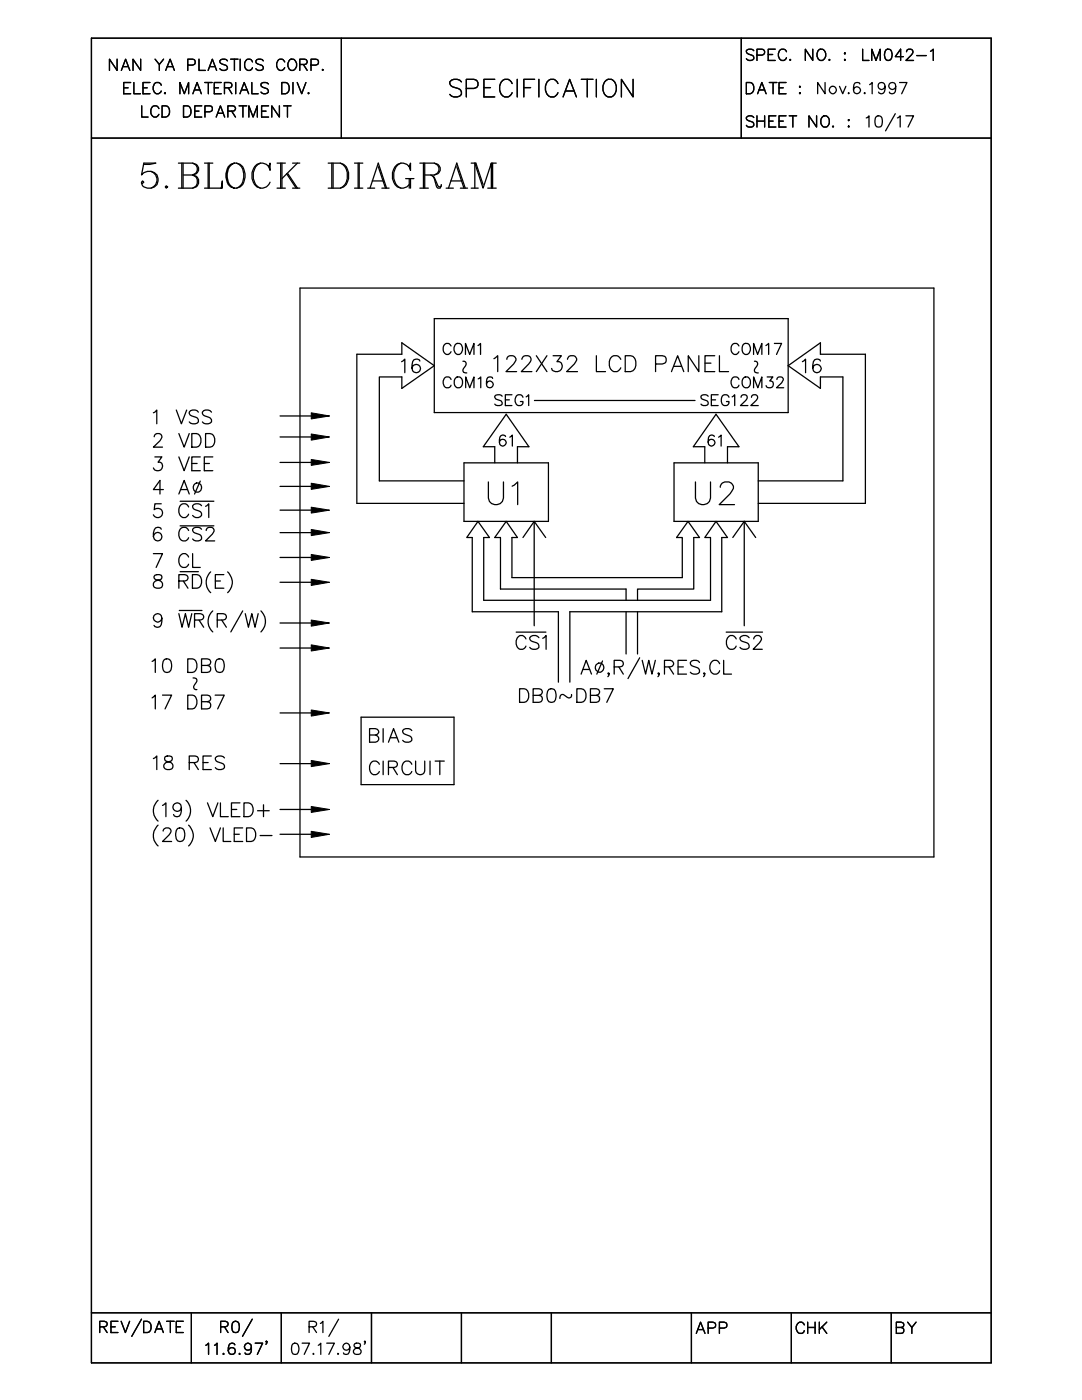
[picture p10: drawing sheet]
<svg xmlns="http://www.w3.org/2000/svg" width="216mm" height="279mm" viewBox="0 0 216 279" stroke-linecap="round" stroke-linejoin="round" font-family="sans-serif">
<g fill="none" stroke="#000" stroke-width=".25">
<path d="M18.2 7.6h179.6v264.4h-179.6zM23.4 11.8v2.3l-1.6-2.3v2.3M24.2 14.1l.9-2.3 .8 2.3M24.6 13.3h1M24.7 17.5h.9M26.1 16.5h-1.4v2.2h1.4M26.7 16.5v2.2h1.3M28.1 11.8v2.3l-1.6-2.3v2.3M28.5 17.5h.9M29.9 16.5h-1.4v2.2h1.4M30.9 11.8l.9 1.1 .8-1.1M31.8 12.9v1.2"/>
<path d="M32.2 17a.82 .82 0 0 0-1-.5 .82 .82 0 0 0-.6 .8 .97 .97 0 0 0 .2 1.1 .97 .97 0 0 0 1 .2l.4-.4M32.9 18.5l-.1 .1 .1 .1 .1-.1M33.1 14.1l.9-2.3 .8 2.3M33.4 13.3h1.1M35.9 18.7v-2.2l.9 2.2 .8-2.2v2.2M37.5 13l1.2-.1a.59 .59 0 0 0 .2-.7 .59 .59 0 0 0-.5-.4h-.9v2.3M38.5 18.7l.8-2.2 .9 2.2M38.8 17.9h1.1M39.7 11.8v2.3h1.3M40.9 16.5h1.4M41.5 14.1l.9-2.3 .8 2.3M41.6 16.5v2.2"/>
<path d="M41.9 13.3h1M42.8 17.5h.8M44.2 16.5h-1.4v2.2h1.4M44.8 17.5l1.3-.1a.54 .54 0 0 0 .2-.6 .54 .54 0 0 0-.5-.3h-1v2.2M45.4 12.1a.85 .85 0 0 0-.8-.3 .85 .85 0 0 0-.7 .6 1.62 1.62 0 0 0 1.3 .7 .52 .52 0 0 1 0 .8 1.01 1.01 0 0 1-1.3-.2M45.6 17.5l.7 1.2M46 11.8h1.5M46.8 11.8v2.3M47 16.5v2.2M47.9 18.7l.8-2.2 .9 2.2M47.9 11.8v2.3M48.2 17.9h1.1"/>
<path d="M50.2 16.5v2.2h1.3M50.4 12.4a.8 .8 0 0 0-.9-.6 .8 .8 0 0 0-.7 .9 .97 .97 0 0 0 .2 1 .97 .97 0 0 0 1.1 .2l.3-.4M52.5 12.1a.82 .82 0 0 0-.8-.3 .82 .82 0 0 0-.6 .6l.2 .3 .8 .3a.55 .55 0 0 1 .2 .9 .94 .94 0 0 1-1.2-.2M53.6 16.8a1.03 1.03 0 0 0-1.5 0 .54 .54 0 0 0 .4 .6l.6 .3a.55 .55 0 0 1 .2 .9 .94 .94 0 0 1-1.2-.2M56.2 16.5h.8a1.21 1.21 0 0 1 .7 1.1 1.21 1.21 0 0 1-.7 1.1h-.8zM56.8 12.4a.82 .82 0 0 0-.9-.6 .82 .82 0 0 0-.7 .9 .97 .97 0 0 0 .2 1 .97 .97 0 0 0 1.1 .2l.3-.4M57.9 11.9a1.08 1.08 0 0 1 1.2 .5 1.08 1.08 0 0 1-.2 1.3l-.2 .2a1 1 0 0 1-1.2-.3 1 1 0 0 1 .1-1.2zM58.5 16.5v2.2M59.3 16.5l.9 2.2 .8-2.2M59.8 12.9h.9a.58 .58 0 0 0 .6-.7l-.2-.3-1.3-.1v2.3M60.5 12.9l.8 1.2M61.6 18.5v.2l.1-.1"/>
<path d="M62.1 13l1.2-.1a.59 .59 0 0 0 .2-.7 .59 .59 0 0 0-.5-.4h-.9v2.3M64.4 13.8v.3l.1-.2M68.1 7.6v20M92.1 16.3a1.52 1.52 0 0 0-2.4 0 .93 .93 0 0 0 .7 1.1l1 .3a.87 .87 0 0 1 .6 .6 .87 .87 0 0 1-.3 .9 1.56 1.56 0 0 1-2-.4M93 17.7h1.6a.91 .91 0 0 0 .8-1 .91 .91 0 0 0-.8-.9h-1.6v3.5M96.6 17.5h1.3M98.7 15.8h-2.1v3.5h2.1M102.2 16.7a1.2 1.2 0 0 0-1.2-.9 1.2 1.2 0 0 0-1.1 .9 1.98 1.98 0 0 0 .8 2.6 1.24 1.24 0 0 0 1.5-.8M103.2 15.8v3.5M104.5 17.5h1.4M106.7 15.8h-2.2v3.5M107.5 15.8v3.5"/>
<path d="M111.3 16.7a1.2 1.2 0 0 0-1.1-.9 1.2 1.2 0 0 0-1.2 .9 1.98 1.98 0 0 0 .9 2.6 1.24 1.24 0 0 0 1.4-.8M112.4 19.3l1.3-3.5 1.3 3.5M112.9 18.2h1.6M116 15.8h2.3M117.2 15.8v3.5M119 15.8v3.5M121 16l.3-.2a1.62 1.62 0 0 1 1.7 2.2 1.3 1.3 0 0 1-.9 1.3 1.3 1.3 0 0 1-1.5-.5 2.16 2.16 0 0 1 .4-2.8zM126.3 15.8v3.5l-2.3-3.5v3.5M147.9 7.6v20M148.9 16.5h.8a1.21 1.21 0 0 1 .7 1.1 1.21 1.21 0 0 1-.7 1.1h-.8zM150.4 10.1a.85 .85 0 0 0-1.5 .2l.2 .4 .9 .3a.52 .52 0 0 1 .4 .4 .52 .52 0 0 1-.2 .5 .94 .94 0 0 1-1.3-.2M151 11l1.4-.1a.59 .59 0 0 0 .2-.7 .59 .59 0 0 0-.6-.4h-1v2.3"/>
<path d="M151.2 18.7l.8-2.2 .9 2.2M151.5 17.9h1.1M153.3 10.9h.9M153.5 16.5h1.5M154.3 16.5v2.2M154.7 9.8h-1.4v2.3h1.4M155.4 17.5h.9M156.8 16.5h-1.4v2.2h1.4M156.9 10.3a.83 .83 0 0 0-.9-.5 .83 .83 0 0 0-.7 .9 .99 .99 0 0 0 .3 1 .99 .99 0 0 0 1 .2l.3-.4M157.7 11.9h-.1l.1 .2 .1-.2M159.5 17.3h.2l-.1 .1zM159.5 18.6h.2l-.1 .1z"/>
<path d="M162.2 9.8v2.3l-1.5-2.3v2.3M163.2 10.1a.86 .86 0 0 1 1-.2 .86 .86 0 0 1 .6 .8 1.01 1.01 0 0 1-.3 1 1.01 1.01 0 0 1-1.1 .2 1.39 1.39 0 0 1-.2-1.8zM164.6 16.5v2.2l-1.4-2.2v2.2M165.5 11.9v.2l.1-.2M167.5 17.2l.6 1.5 .7-1.5M168.6 10.5l.1 .2-.1 .1zM168.6 11.9h.1l-.1 .2zM169.3 18.5v.2l.2-.1M171.6 16.8a.66 .66 0 0 0-.7-.3 .66 .66 0 0 0-.5 .4 1.73 1.73 0 0 0 .2 1.7 .7 .7 0 0 0 1-.3 .7 .7 0 0 0-.4-1 .7 .7 0 0 0-.9 .6M172.1 9.8v2.3h1.3M172.6 18.5l-.2 .1 .2 .1v-.1M173.5 16.9l.5-.4v2.2"/>
<path d="M173.9 12.1v-2.3l.9 2.3 .8-2.3v2.3M176.6 17.2a.7 .7 0 0 1-.9 .6 .7 .7 0 0 1-.3-1.1 .7 .7 0 0 1 1.1 .1 1.55 1.55 0 0 1-.5 1.9l-.6-.1-.1-.2M176.8 9.9a.76 .76 0 0 1 1.1 .3 1.69 1.69 0 0 1-.2 1.7 .69 .69 0 0 1-1.1-.3 1.78 1.78 0 0 1 .2-1.7zM178.7 17.2a.71 .71 0 0 1-1 .6 .71 .71 0 0 1-.2-1.2 .71 .71 0 0 1 1.1 .2 2.23 2.23 0 0 1-.2 1.8 .64 .64 0 0 1-.9-.2M179.5 16.5h1.5l-1.1 2.2M180.3 11.3h-1.7l1.1-1.5v2.3M180.9 10.3l.1-.3a.75 .75 0 0 1 1.1 0 .74 .74 0 0 1-.3 1l-1 1.1h1.5M182.9 11.1h1.9M185.7 10.2l.5-.4v2.3M18.2 27.6h179.6M28.3 21.1v2.3h1.2M28.7 32.8h1.2l1.2-.2h-2.4l-.5 2.3a1.78 1.78 0 0 1 2.7-.3 1.78 1.78 0 0 1-.1 2.7 2.03 2.03 0 0 1-2.4-.2l-.2-.5 .2-.5 .3 .3-.3 .2"/>
<path d="M30.1 34.2a1.76 1.76 0 0 1 1.2 1.7 1.76 1.76 0 0 1-1.2 1.6M31.7 21.7a.82 .82 0 0 0-.9-.6 .82 .82 0 0 0-.7 .9 .97 .97 0 0 0 .2 1 .97 .97 0 0 0 1.1 .2l.3-.4M32.3 21.1h.8a1.19 1.19 0 0 1 .8 1.1 1.19 1.19 0 0 1-.8 1.2h-.8zM33 37.3l.2-.2 .2 .2-.2 .2zM35.6 32.6h2.8l.8 .2a1.12 1.12 0 0 1 0 1.9l-.8 .2M36.3 32.6v4.9M36.5 34.9h1.9a1.31 1.31 0 0 1 1.3 1.3 1.31 1.31 0 0 1-1.3 1.3h-2.8M36.5 32.6v4.9M36.6 21.1h.7a1.19 1.19 0 0 1 .8 1.1 1.19 1.19 0 0 1-.8 1.2h-.7zM38.4 32.6a1.21 1.21 0 0 1 1 1.1 1.21 1.21 0 0 1-1 1.2M38.4 34.9a1.37 1.37 0 0 1 1 1.3 1.37 1.37 0 0 1-1 1.3M38.9 22.2h.8"/>
<path d="M40.3 21.1h-1.4v2.3h1.4M40.8 37.5h3.6v-1.4l-.2 1.4M40.8 32.6h1.7M40.9 22.3l1.3-.1a.59 .59 0 0 0 .2-.6 .59 .59 0 0 0-.5-.5h-1v2.3M41.5 32.6v4.9M41.7 32.6v4.9M43.1 23.4l.9-2.3 .8 2.3M43.4 22.6h1.1M45.5 22.2h.9a.58 .58 0 0 0 .6-.7l-.2-.3-1.3-.1v2.3M46.2 22.2l.8 1.2M46.7 32.6a2.27 2.27 0 0 0-1.6 2.8 2.02 2.02 0 0 0 2.1 2.1 2.64 2.64 0 0 0 1.4-3.8 1.6 1.6 0 0 0-1.5-1.1 1.6 1.6 0 0 0-1.5 1.1 2.82 2.82 0 0 0 1.1 3.8M47.2 32.6a2.78 2.78 0 0 1 1.2 3.8l-.7 .9-.5 .2"/>
<path d="M47.7 21.1h1.5M48.5 21.1v2.3M49.7 23.4v-2.3l.8 2.3 .9-2.3v2.3M52 32.6a2.83 2.83 0 0 0 0 4.9M52.2 22.2h.9M53.6 21.1h-1.4v2.3h1.4M53.6 33.3l.3 .7v-1.4l-.3 .7a1.75 1.75 0 0 0-3.1 .4 2.64 2.64 0 0 0 1.5 3.8 1.74 1.74 0 0 0 1.9-1.1M55.3 32.6h1.6M55.3 37.5h1.6M55.8 21.1v2.3l-1.6-2.3v2.3M56 32.6v4.9M56.3 32.6v4.9"/>
<path d="M56.6 21.1h1.5M57.2 34.7l1.9 2.8M57.4 21.1v2.3M57.4 34.7l2 2.8M58.4 32.6h1.4M58.4 37.5h1.4M59.4 32.6l-3.1 3M65.5 32.6h2.4a2.76 2.76 0 0 1 1.2 4.2l-.5 .5-.7 .2h-2.4M66.2 32.6v4.9M66.5 32.6v4.9M67.9 32.6a2.87 2.87 0 0 1 0 4.9M70.7 32.6h1.7"/>
<path d="M70.7 37.5h1.7M71.5 32.6v4.9M71.7 32.6v4.9M73.4 37.5h1.4M73.8 37.5l1.7-4.9 1.6 4.9M74.3 36.1h2.2M75.5 33.3l1.4 4.2M76.2 37.5h1.4M80 32.6a2.83 2.83 0 0 0 0 4.9M80.9 35.6h1.7M81.7 33.3l.2 .7v-1.4l-.2 .7a1.75 1.75 0 0 0-3.1 .4 2.64 2.64 0 0 0 1.4 3.8l1.2-.2 .5-.5M81.7 35.6v1.9"/>
<path d="M81.9 35.6v1.9M83.8 32.6h2.9l.7 .2a1.12 1.12 0 0 1 0 1.9l-.7 .2h-1.9M83.8 37.5h1.7M84.5 32.6v4.9M84.8 32.6v4.9M85.9 34.9l.8 .5 .7 1.7 .2 .2h.2l.3-.2M86.4 35.2l.7 2.1 .3 .2h.4l.3-.7M86.7 32.6a1.21 1.21 0 0 1 .9 1.1 1.21 1.21 0 0 1-.9 1.2M89 37.5h1.5M89.5 37.5l1.6-4.9 1.7 4.9M90 36.1h2.1M91.1 33.3l1.5 4.2"/>
<path d="M91.9 37.5h1.4M94 32.6h1l1.4 4.2M94 37.5h1.4M94.7 37.5v-4.9l1.7 4.9 1.6-4.9v4.9M97.3 37.5h1.7M98 32.6h1M98.3 32.6v4.9M150.4 23.5a.82 .82 0 0 0-.8-.4 .82 .82 0 0 0-.7 .6l.5 .4 .6 .2a.56 .56 0 0 1 .4 .7 .93 .93 0 0 1-1.5 0M151 23.1v2.3M151 24.2h1.6M152.6 23.1v2.3M153.4 24.2h.9"/>
<path d="M154.8 23.1h-1.4v2.3h1.4M155.4 24.2h.9M156.8 23.1h-1.4v2.3h1.4M157.5 23.1h1.5M158.2 23.1v2.3M162.9 23.1v2.3l-1.5-2.3v2.3M164 23.5l.2-.3a1.03 1.03 0 0 1 1.2 .4 1.03 1.03 0 0 1 0 1.2 .82 .82 0 0 1-.9 .6 .82 .82 0 0 1-.7-.9v-.5zM166.2 25.1l-.1 .2h.2M169.2 24h.3l-.2 .1zM169.3 25.1l.2 .2-.2 .1zM172.8 23.5l.6-.4v2.3M174.9 23.2a.74 .74 0 0 1 1.1 .3 2.14 2.14 0 0 1-.2 1.8 .8 .8 0 0 1-1.1-.4 2.02 2.02 0 0 1 .2-1.7z"/>
<path d="M178.6 22.7l-1.9 3.4M179.1 23.5l.5-.4v2.3M180.8 23.1h1.5l-1.1 2.3M59.9 57.5h126.5v113.5h-126.5zM80.1 72.2l.7-.5v2.7M83.8 72.1a.79 .79 0 0 0-.8-.4 .79 .79 0 0 0-.7 .5 1.97 1.97 0 0 0 .3 2.1 .85 .85 0 0 0 1.2-.4 .85 .85 0 0 0-.5-1.2 .85 .85 0 0 0-1.1 .8M86.7 63.6h70.6v18.7h-70.6zM90 75.7a.81 .81 0 0 0-.9-.5 .81 .81 0 0 0-.7 .8 .97 .97 0 0 0 .2 1.1 .97 .97 0 0 0 1.1 .2l.3-.4M90 69a.81 .81 0 0 0-.9-.5 .81 .81 0 0 0-.7 .9 .95 .95 0 0 0 .2 1 .95 .95 0 0 0 1.1 .2l.3-.4M90.8 68.8a.83 .83 0 0 1 .9-.2 .83 .83 0 0 1 .6 .8 .96 .96 0 0 1-.2 1 .96 .96 0 0 1-1.1 .2 1.34 1.34 0 0 1-.2-1.8zM91.1 75.3a1.01 1.01 0 0 1 1.1 .4 1.01 1.01 0 0 1 0 1.2 .81 .81 0 0 1-.9 .5 .81 .81 0 0 1-.7-.9 1.2 1.2 0 0 1 .5-1.2zM92.4 72.1a.51 .51 0 0 1 .6 .6l-.6 1.1v.2l.1 .3 .6 .1"/>
<path d="M92.9 70.7v-2.2l.8 2.2 .9-2.2v2.2M92.9 77.4v-2.2l.8 2.2 .9-2.2v2.2M95.4 69l.5-.5v2.2M95.4 75.6l.5-.4v2.2M98.3 75.5a.64 .64 0 0 0-.6-.3 .64 .64 0 0 0-.5 .4 1.73 1.73 0 0 0 .2 1.7 .68 .68 0 0 0 1-.3 .68 .68 0 0 0-.5-.9 .68 .68 0 0 0-.8 .6M98.6 71.6l.7-.6v3.2M100.2 79.1a.86 .86 0 0 0-1.5 .2l.2 .3 .9 .3a.55 .55 0 0 1 .2 1 1.12 1.12 0 0 1-1.3-.3M100.8 79.8h.8M101.1 71.7a.71 .71 0 0 1 .6-.7h.6a.75 .75 0 0 1 .5 1.2l-1.8 2h2.1M102.2 78.8h-1.4v2.1h1.4M104.1 71.7a.82 .82 0 0 1 .7-.7h.6a.75 .75 0 0 1 .4 1.2l-1.8 2h2.1M104.4 79.3a.81 .81 0 0 0-1-.5 .81 .81 0 0 0-.6 .8 .96 .96 0 0 0 .2 1.1 .96 .96 0 0 0 1.1 .2l.2-.3 .1-.5h-.6"/>
<path d="M105 79.2l.5-.4v2.1M106.6 79.9h32.1M107 71l2.1 3.2M109.1 71l-2.1 3.2M110.4 71h1.6l-.9 1.2a1.03 1.03 0 0 1 1.1 1.2 1.03 1.03 0 0 1-1.4 .8l-.6-.3-.1-.4M113.2 71.7l.3-.6 1-.1a.77 .77 0 0 1 .4 1.2l-1.8 2h2.1M119 71v3.2h1.8M123.9 71.7a1.18 1.18 0 0 0-1.4-.7 1.18 1.18 0 0 0-.9 1.2 1.47 1.47 0 0 0 1.5 2l.8-.8M124.8 71h1a1.67 1.67 0 0 1 .8 2.7l-.8 .5h-1zM130.8 72.6h1.4l.4-.1a.82 .82 0 0 0 .3-.9 .82 .82 0 0 0-.7-.6h-1.4v3.2M134 74.2l1.2-3.2 1.2 3.2M134.5 73.1h1.5"/>
<path d="M139.4 71v3.2l-2.1-3.2v3.2M140.7 72.5h1.2M141.3 79.1a.82 .82 0 0 0-1.4 .2l.2 .3 .8 .3a.52 .52 0 0 1 .4 .4 .52 .52 0 0 1-.2 .6 1.04 1.04 0 0 1-1.2-.3M141.9 79.8h.9M142.6 71h-1.9v3.2h1.9M143.3 78.8h-1.4v2.1h1.4M143.6 71v3.2h1.8M145.5 79.3a.79 .79 0 0 0-1-.5 .79 .79 0 0 0-.6 .8 .93 .93 0 0 0 .2 1.1 .93 .93 0 0 0 1.1 .2l.2-.3 .1-.5h-.6M146.1 79.2l.5-.4v2.1M147.4 75.7a.81 .81 0 0 0-.9-.5 .81 .81 0 0 0-.6 .8 .97 .97 0 0 0 .2 1.1 .97 .97 0 0 0 1.1 .2l.2-.4M147.4 69a.81 .81 0 0 0-.9-.5 .81 .81 0 0 0-.6 .9 .95 .95 0 0 0 .2 1 .95 .95 0 0 0 1 .2l.3-.4M147.9 79.3l.1-.3a.66 .66 0 0 1 1.1 .2l-.3 .7-1.1 1h1.5"/>
<path d="M148.3 68.8a.83 .83 0 0 1 .9-.2 .83 .83 0 0 1 .5 .8 .96 .96 0 0 1-.2 1 .96 .96 0 0 1-1 .2 1.49 1.49 0 0 1-.2-1.8zM148.5 75.3a1.01 1.01 0 0 1 1.2 .4 1.01 1.01 0 0 1-.1 1.2 .81 .81 0 0 1-.9 .5 .81 .81 0 0 1-.6-.9 1.2 1.2 0 0 1 .4-1.2zM149.9 79.3l.1-.3a.73 .73 0 0 1 1-.1 .65 .65 0 0 1-.1 1l-1.1 1h1.5M150.4 77.4v-2.2l.8 2.2 .8-2.2v2.2M150.4 70.7v-2.2l.8 2.2 .8-2.2v2.2M150.5 72.1a.51 .51 0 0 1 .7 .6l-.7 1.1v.2l.2 .3 .6 .1M152.8 69l.6-.5v2.2M153.1 75.2h1.1l-.6 .8a.73 .73 0 0 1 .7 1 .73 .73 0 0 1-1.2 .3l-.2-.3M154.5 68.5h1.5l-1.1 2.2M155 75.7l.2-.3a.75 .75 0 0 1 1 0 .7 .7 0 0 1-.2 1l-1.1 1h1.5M160.1 72.2l.6-.5v2.7M163.7 72.1a.79 .79 0 0 0-1.1-.3 2.14 2.14 0 0 0 0 2.5 .85 .85 0 0 0 1.2-.4 .85 .85 0 0 0-.6-1.2 .85 .85 0 0 0-1 .8"/>
<path d="M30.6 82.4l.7-.6v2.8M30.8 87.2l.2-.5 .8-.2a.65 .65 0 0 1 .4 1l-.3 .5-1.3 1.2h1.8M30.9 91.2h1.4l-.8 1a.87 .87 0 0 1 1 1 .87 .87 0 0 1-1.2 .7l-.4-.1-.3-.4M32.6 97.7h-2l1.3-1.8v2.7M35.2 81.8l1 2.8 1.1-2.8M35.7 86.5l1 2.7 1.1-2.7M35.7 98.6l1-2.7 1.1 2.7M35.7 91.2l1 2.7 1.1-2.7M36.1 97.7h1.3M38.3 86.5h.9a1.45 1.45 0 0 1 .9 1.4 1.45 1.45 0 0 1-.9 1.3h-.9zM38.3 92.5h1M39.6 82.3a1.13 1.13 0 0 0-1.8 0 .68 .68 0 0 0 .5 .7l.8 .3a.74 .74 0 0 1 .5 .9 1.21 1.21 0 0 1-1.8 0"/>
<path d="M40 91.2h-1.7v2.7h1.7M40 96l-1.2 2.6M40.8 92.5h1M41 86.5h.9a1.43 1.43 0 0 1 1 1.4 1.43 1.43 0 0 1-1 1.3h-.9zM42.2 82.3a1 1 0 0 0-1-.5 1 1 0 0 0-.8 .7l.5 .5a1.45 1.45 0 0 1 1.3 .8v.4a1.23 1.23 0 0 1-1.8 0M42.5 91.2h-1.7v2.7h1.7M55.9 97.1h6.2M55.9 92.3h6.2M55.9 87.2h6.2M55.9 83h9.8M92.6 96h-16.9v-20.8h4.5v2.3l6.5-4.5-6.5-4.6v2.3h-9v29.8h21.4M92.6 92.4h16.8v11.7h-16.8z"/>
<path d="M97.5 96.2v3.2a1.51 1.51 0 0 0 1.5 1.3 1.51 1.51 0 0 0 1.5-1.3v-3.2M98.7 92.4v-3.2h-2.3l4.6-6.5 4.5 6.5h-2.2v3.2M100.9 87.1a.63 .63 0 0 0-.6-.3 .63 .63 0 0 0-.6 .4 1.68 1.68 0 0 0 .2 1.7 .68 .68 0 0 0 1-.3 .68 .68 0 0 0-.4-.9 .68 .68 0 0 0-.8 .6M101.7 87.2l.5-.4v2.2M102.2 97l1.1-.8v4.5M134.5 92.4h16.8v11.7h-16.8zM138.8 96.2v3.2a1.51 1.51 0 0 0 1.5 1.3 1.51 1.51 0 0 0 1.5-1.3v-3.2M140.6 92.4v-3.2h-2.3l4.6-6.5 4.5 6.5h-2.2v3.2M142.5 87.1a.63 .63 0 0 0-.6-.3 .63 .63 0 0 0-.5 .4 1.68 1.68 0 0 0 .2 1.7 .68 .68 0 0 0 1-.3 .68 .68 0 0 0-.4-.9 .68 .68 0 0 0-.9 .6M143.4 87.2l.5-.4v2.2M143.7 97.2a1.09 1.09 0 0 1 .9-1h.9a1.11 1.11 0 0 1 .6 1.7l-.4 .7-2.2 2.1h3.1M151.3 96h16.9v-20.8h-4.5v2.3l-6.4-4.5 6.4-4.6v2.3h9v29.8h-21.4"/>
<path d="M30.6 110.5h1.8l-1.2 2.7M30.9 114.8l-.2 .5a1.66 1.66 0 0 0 1.3 .7 .76 .76 0 0 1 .5 .8 .76 .76 0 0 1-.7 .6 .93 .93 0 0 1-1.2-.5 .87 .87 0 0 1 .8-1.1l.5-.1a.54 .54 0 0 0 .3-.9l-.4-.1zM32.2 100.5h-1.3l-.1 1.2a.95 .95 0 0 1 1.4 .1 .95 .95 0 0 1-.2 1.4 .95 .95 0 0 1-1.4-.5M32.2 105.6a.79 .79 0 0 0-1.2-.2 1.95 1.95 0 0 0 0 2.4 .85 .85 0 0 0 1.2-.4 .85 .85 0 0 0-.6-1.1 .85 .85 0 0 0-1 .8M35.7 116l1.6-.2a.62 .62 0 0 0 0-1l-1.6-.1v2.7M35.9 100h6.8M35.9 104.9h6.8M35.9 114.1h3.7M36.6 116l.9 1.4M37.6 101.2a1.01 1.01 0 0 0-1.1-.7 1.01 1.01 0 0 0-.8 1.1 1.28 1.28 0 0 0 1.3 1.7l.6-.7M37.6 105.9a1.01 1.01 0 0 0-1.1-.7 1.01 1.01 0 0 0-.8 1.1 1.19 1.19 0 0 0 .2 1.3 1.19 1.19 0 0 0 1.4 .2l.3-.5M37.6 111.2a1 1 0 0 0-1.1-.7 1 1 0 0 0-.8 1 1.19 1.19 0 0 0 .2 1.4 1.19 1.19 0 0 0 1.4 .2l.3-.5"/>
<path d="M38.4 114.7h.9a1.45 1.45 0 0 1 1 1.3 1.45 1.45 0 0 1-1 1.4h-.9zM38.4 110.5v2.7h1.6M40.2 100.9a1.17 1.17 0 0 0-1.8 0 .69 .69 0 0 0 .5 .8l.8 .3a.65 .65 0 0 1 .5 .5 .65 .65 0 0 1-.2 .6 1.1 1.1 0 0 1-1.6-.2M40.2 105.6a1.17 1.17 0 0 0-1.8 0 .68 .68 0 0 0 .5 .8l.8 .2a.67 .67 0 0 1 .5 .6 .67 .67 0 0 1-.2 .6 1.23 1.23 0 0 1-1.6-.2M41 101l.7-.5v2.8M41.1 105.9l.3-.5 .8-.2a.65 .65 0 0 1 .4 1.1l-1.6 1.6h1.8M42 114.1a2.84 2.84 0 0 0 0 4.2M43 116h1M44.7 114.7h-1.7v2.7h1.7M45.4 114.1a2.75 2.75 0 0 1 0 4.2M55.9 116.2h6.2M55.9 106.3h6.2"/>
<path d="M55.9 101.8h6.2M55.9 111.3h6.2M106.6 104.1v20.8M106.6 104.1l2.3 3.2M106.6 104.1l-2.2 3.2M124.9 119.8v-2.2h-25v-10.3h-1.2l2.3-3.2 2.3 3.2h-1.1v8h33.9v-8h-1.1l2.3-3.2 2.3 3.2h-1.2v10.3h-11.2v2.2M148.5 104.1v20.8M148.5 104.1l2.3 3.2M148.5 104.1l-2.3 3.2M30.4 132l.6-.5v2.7M30.4 139.3l.6-.6v2.8M32.3 123.4a.85 .85 0 0 1-1.2 .7 .85 .85 0 0 1-.3-1.3 .85 .85 0 0 1 1.4 .1 2.51 2.51 0 0 1-.3 2.2 .84 .84 0 0 1-1.2-.3"/>
<path d="M32.4 138.7h1.8l-1.3 2.8M32.8 131.6a.92 .92 0 0 1 1.3 .4 2.13 2.13 0 0 1-.3 2.1 .87 .87 0 0 1-1.2-.4 2.31 2.31 0 0 1 .2-2.1zM35.7 122.5l.6 2.7 .7-2.7 .6 2.7 .7-2.7M35.8 121.8h4.5M37.5 131.5h.9a1.46 1.46 0 0 1 .9 1.3 1.46 1.46 0 0 1-.9 1.4h-.9zM37.5 138.7h.9a1.49 1.49 0 0 1 .9 1.4 1.49 1.49 0 0 1-.9 1.4h-.9zM38.5 135.3l.7 .1 .1 .3v.2l-.5 .8a.54 .54 0 0 0-.1 .7 .54 .54 0 0 0 .6 .2M38.8 123.7l1.5-.1a.57 .57 0 0 0 0-1l-1.5-.1v2.7M39.7 123.7l.9 1.5M40.2 132.8l1.6 .1a.72 .72 0 0 1 0 1.2l-1.6 .1v-2.7l1.6 .1a.65 .65 0 0 1 0 1.1l-.4 .1M42.5 121.9a2.8 2.8 0 0 0 0 4.2M42.9 138.7h1.8l-1.3 2.8"/>
<path d="M43.3 131.6a.9 .9 0 0 1 1.3 .4 2.27 2.27 0 0 1-.2 2.1 .92 .92 0 0 1-1.3-.4 2.31 2.31 0 0 1 .2-2.1zM43.3 123.7l1.6-.1a.62 .62 0 0 0 0-1l-1.6-.1v2.7M44.2 123.7l1 1.5M48.4 121.9l-2.3 4.2M48.9 122.5l.7 2.7 .6-2.7 .7 2.7 .6-2.7M52.1 121.9a2.88 2.88 0 0 1 0 4.2M55.9 124.3h6.2M55.9 129.3h6.2M103 126.2h5.9M103.7 137.5h.9a1.45 1.45 0 0 1 .9 1.3 1.45 1.45 0 0 1-.9 1.4h-.9zM104.9 127.5a1 1 0 0 0-1.1-.7 1 1 0 0 0-.8 1.1 1.19 1.19 0 0 0 .3 1.3 1.19 1.19 0 0 0 1.3 .3l.3-.6M106.4 138.8h1.2a.7 .7 0 0 1 .6 .7 .7 .7 0 0 1-.6 .7h-1.2v-2.7l1.5 .1a.62 .62 0 0 1 0 1l-.3 .2"/>
<path d="M107.5 127.3a1 1 0 0 0-1-.5 1 1 0 0 0-.8 .7l.3 .4 1 .4a.67 .67 0 0 1 .5 .5 .67 .67 0 0 1-.2 .7 1.27 1.27 0 0 1-1.6-.3M108.3 127.4l.7-.6v2.8M109.5 137.6a.92 .92 0 0 1 1.3 .4 2.27 2.27 0 0 1-.2 2 .9 .9 0 0 1-1.3-.3 2.27 2.27 0 0 1 .2-2.1zM111.4 136.1v-14h-17.2v-14.8h-1.1l2.3-3.2 2.3 3.2h-1.2v12.5h45.3v-12.5h-1.2l2.3-3.2 2.3 3.2h-1.2v14.8h-30.3v14M114 138.6a.54 .54 0 0 1-.2 .6 .54 .54 0 0 1-.6-.1l-.8-.5h-.3l-.3 .2-.1 .6M115.1 137.5h.9a1.43 1.43 0 0 1 1 1.3 1.43 1.43 0 0 1-1 1.4h-.9zM116 134.5l1-2.7 1 2.7M116.3 133.6h1.3M117.8 138.8h1.2a.7 .7 0 0 1 .7 .7 .7 .7 0 0 1-.7 .7h-1.2v-2.7l1.6 .1a.62 .62 0 0 1 0 1l-.4 .2M120.2 131.9l-1.1 2.6M120.6 137.5h1.8l-1.3 2.7M121.5 134.4l-.1 .1-.1-.1 .1-.1a.49 .49 0 0 1-.1 .7"/>
<path d="M122.6 133.1l1.5-.1a.65 .65 0 0 0 0-1.1l-1.5-.1v2.7M123.5 133.1l.9 1.4M124.9 122.1v8.4M127.2 122.1v8.4M127.6 131.3l-2.3 4.1M128.1 131.8l.7 2.7 .7-2.7 .6 2.7 .7-2.7M131.5 134.4l-.1 .1-.1-.1 .1-.1a.49 .49 0 0 1-.1 .7M132.6 133.1h1.1a.72 .72 0 0 0 .7-.8l-.3-.4-.4-.1h-1.1v2.7M133.5 133.1l.9 1.4M135.3 133.1h1.1M137 131.8h-1.7v2.7h1.7M139.6 132.2a1.13 1.13 0 0 0-1.8 0 .66 .66 0 0 0 .5 .8l.8 .2a.74 .74 0 0 1 .5 1 1.21 1.21 0 0 1-1.8 0"/>
<path d="M140.6 134.4l-.1 .1-.1-.1 .1-.1a.49 .49 0 0 1-.1 .7M143.6 132.5a1 1 0 0 0-1.1-.7 1 1 0 0 0-.9 1 1.19 1.19 0 0 0 .3 1.4 1.19 1.19 0 0 0 1.3 .2l.4-.5M144.4 131.8v2.7h1.6M144.9 126.2h7.2M146.9 127.5a1 1 0 0 0-1.1-.7 1 1 0 0 0-.9 1.1 1.19 1.19 0 0 0 .3 1.3 1.19 1.19 0 0 0 1.3 .3l.4-.6M149.5 127.3a1.13 1.13 0 0 0-1.8 0 .68 .68 0 0 0 .5 .7l.8 .3a.67 .67 0 0 1 .5 .5 .67 .67 0 0 1-.3 .7 1.3 1.3 0 0 1-1.5-.3M150.4 127.5l.1-.4 .4-.3h.5a.71 .71 0 0 1 .4 1.1l-1.5 1.7h1.8M30.6 151.4l.7-.5v2.7M31.5 159.7a2.75 2.75 0 0 0 0 4.2M33 151a.58 .58 0 0 0 .2 .9 1.1 1.1 0 0 1 1.3 1.2 .96 .96 0 0 1-1.1 .5 .96 .96 0 0 1-.7-.9 1.35 1.35 0 0 1 1.3-.8 .58 .58 0 0 0 .2-.9l-.3-.1zM37.1 159.7a2.84 2.84 0 0 1 0 4.2M37.8 152.2l1.5-.1a.66 .66 0 0 0 0-1.1l-1.5-.1v2.7"/>
<path d="M38.7 152.2l.9 1.4M40.2 140l1.6 .2a.74 .74 0 0 1 .2 .8 .74 .74 0 0 1-.6 .5h-1.2v-2.8l1.6 .2a.66 .66 0 0 1 0 1l-.4 .1M40.5 152.2h1M42.2 150.9h-1.7v2.7h1.7M44.8 151.3a1.23 1.23 0 0 0-1.8 0 .69 .69 0 0 0 .5 .8l.7 .2a.64 .64 0 0 1 .6 .5 .64 .64 0 0 1-.3 .7 1.27 1.27 0 0 1-1.5-.3M55.9 142.3h6.2M55.9 152.4h6.2M72.1 143.1h18.5v13.5h-18.5zM73.7 146.7h1.2a.75 .75 0 0 1 .5 1.2l-.5 .2h-1.2v-2.7h1.2a.72 .72 0 0 1 .7 .8l-.3 .4-.4 .1M75.7 152.5a1 1 0 0 0-1.1-.6 1 1 0 0 0-.9 1 1.18 1.18 0 0 0 .3 1.3 1.18 1.18 0 0 0 1.3 .3l.4-.5M76.5 145.4v2.7M76.5 151.9v2.7"/>
<path d="M77.5 153.2l1.5-.2a.62 .62 0 0 0 0-1l-1.5-.1v2.7M77.5 148.1l1-2.7 1.1 2.7M77.9 147.2h1.3M78.4 153.2l.9 1.4M82.2 152.5a1 1 0 0 0-1.2-.6 1 1 0 0 0-.8 1 1.19 1.19 0 0 0 .3 1.3 1.19 1.19 0 0 0 1.3 .3l.4-.5M82.2 145.8a1.21 1.21 0 0 0-1.9 0 .68 .68 0 0 0 .6 .8l.8 .3a.65 .65 0 0 1 .4 .4 .65 .65 0 0 1-.2 .7 1.27 1.27 0 0 1-1.6-.3M82.9 151.9v1.9a.92 .92 0 0 0 .9 .8 .92 .92 0 0 0 1-.8v-1.9M85.8 151.9v2.7M86.8 151.9h1.8M87.8 151.9v2.7M31.5 164.7a2.75 2.75 0 0 0 0 4.1M32.4 160.7l.7-.5v2.8"/>
<path d="M32.6 165.9a.65 .65 0 0 1 .5-.7h.5a.65 .65 0 0 1 .4 1l-1.6 1.7h1.8M35.4 165.4a.92 .92 0 0 1 1.3 .3 2.17 2.17 0 0 1-.3 2.1 .87 .87 0 0 1-1.2-.4 2.27 2.27 0 0 1 .2-2zM36.2 161.2a.85 .85 0 0 1-1.2 .7 .85 .85 0 0 1-.3-1.4 .85 .85 0 0 1 1.4 .1 2.58 2.58 0 0 1-.3 2.3 .81 .81 0 0 1-1.2-.3M37.6 164.7a2.75 2.75 0 0 1 0 4.1M41.4 160.2l1.1 2.8 1-2.8M41.9 165.2l1.1 2.7 1-2.7M44 160.2v2.8h1.6M44.5 165.2v2.7h1.6M46.2 161.5h1M46.7 166.5h1.1M47.9 160.2h-1.7v2.8h1.7M48.4 165.2h-1.7v2.7h1.7"/>
<path d="M48.7 160.2h.9a1.46 1.46 0 0 1 .9 1.4 1.46 1.46 0 0 1-.9 1.4h-.9zM49.2 165.2h.9a1.45 1.45 0 0 1 1 1.4 1.45 1.45 0 0 1-1 1.3h-.9zM51.4 161.8h2.3M51.9 166.8h2.4M52.6 160.6v2.4M55.9 166.5h6.2M55.9 161.5h6.2M18.2 262h179.6M19.9 264.8l1.3-.1a.52 .52 0 0 0 0-.9l-1.3-.1v2.2M20.6 264.8l.8 1.1M22.1 264.8h.9M23.5 263.7h-1.4v2.2h1.4"/>
<path d="M24.2 263.7l.8 2.2 .9-2.2M28.2 263.3l-1.9 3.4M28.7 263.7h.7a1.19 1.19 0 0 1 .8 1.1 1.19 1.19 0 0 1-.8 1.1h-.7zM30.9 265.9l.8-2.2 .9 2.2M31.2 265.2h1.1M33.2 263.7h1.6M34 263.7v2.2M35.2 264.8h.8M36.6 263.7h-1.4v2.2h1.4M38.2 262v10M41.1 268.5l.5-.4v2.2M42.8 268.5l.5-.4v2.2"/>
<path d="M44 264.8h1a.57 .57 0 0 0 .4-.9l-.4-.2h-1v2.2M44.6 270.1l-.1 .1h.2M44.8 264.8l.7 1.1M46.6 263.8a.74 .74 0 0 1 1.1 .3 2.09 2.09 0 0 1-.2 1.8 .8 .8 0 0 1-1.1-.4 2.02 2.02 0 0 1 .2-1.7zM46.9 268.4a.64 .64 0 0 0-.7-.4 .64 .64 0 0 0-.5 .5 1.54 1.54 0 0 0 .2 1.7 .7 .7 0 0 0 1-.3 .7 .7 0 0 0-.5-1 .7 .7 0 0 0-.8 .7M47.8 270.1v.2l.1-.1M50.2 268.8a.7 .7 0 0 1-1 .6 .7 .7 0 0 1-.2-1.1 .7 .7 0 0 1 1.1 .1 2.04 2.04 0 0 1-.3 1.8 .68 .68 0 0 1-.9-.2M50.3 263.3l-1.9 3.4M50.9 268.1h1.5l-1 2.2M53.3 267.8h-.3l.2-.2 .1 .2-.3 .5M56.1 262v10M58.5 268.2a.69 .69 0 0 1 1 .3 1.75 1.75 0 0 1-.2 1.7 .76 .76 0 0 1-1-.3 2.02 2.02 0 0 1 .2-1.7z"/>
<path d="M60.3 268.1h1.5l-1.1 2.2M61.7 264.8l1.2-.1a.52 .52 0 0 0 0-.9l-1.2-.1v2.2M62.4 264.8l.8 1.1M62.5 270.1l-.1 .1h.3M63.5 268.5l.5-.4v2.2M63.9 264.1l.5-.4v2.2M65.2 268.1h1.5l-1.1 2.2M67.4 270.1v.1h.2M67.6 263.3l-2 3.4M69.8 268.8a.7 .7 0 0 1-.9 .7 .7 .7 0 0 1-.3-1.1 .7 .7 0 0 1 1.1 0 1.88 1.88 0 0 1-.2 1.8 .68 .68 0 0 1-1-.2M70.8 268.2a.45 .45 0 0 0 .2 .7 .81 .81 0 0 1 .9 .4 .81 .81 0 0 1-.1 .9 .98 .98 0 0 1-1.3-.3 .91 .91 0 0 1 1.1-1 .5 .5 0 0 0 .2-.7l-.3-.1zM72.9 267.8h-.2l.1-.2 .1 .2-.2 .5"/>
<path d="M74.1 262v10M92.1 262v10M110 262v10M138 262v10M138.9 266.1l.9-2.2 .9 2.2M139.3 265.3h1M141.3 265l1.3-.1a.58 .58 0 0 0 0-.9l-1.3-.1v2.2M143.6 265l1.2-.1a.58 .58 0 0 0 0-.9l-1.2-.1v2.2M157.9 262v10M160.5 264.4a.83 .83 0 0 0-.9-.5 .83 .83 0 0 0-.7 .8 1.02 1.02 0 0 0 .2 1.1 1.02 1.02 0 0 0 1.1 .2l.3-.4M161.2 263.9v2.2M161.2 264.9h1.4"/>
<path d="M162.6 263.9v2.2M163.5 263.9v2.2M164 264.8l1 1.3M165 263.9l-1.5 1.4M177.8 262v10M178.9 264.9l1.2 .1a.59 .59 0 0 1 .2 .7 .59 .59 0 0 1-.5 .4h-.9v-2.2l1.2 .1a.51 .51 0 0 1 0 .8l-.3 .1M181.1 263.9l.8 1 .9-1M181.9 264.9v1.2"/>
<circle cx="166.2" cy="17.9" r=".72"/>
<circle cx="39.4" cy="97.3" r=".9"/>
<circle cx="119.6" cy="133.2" r=".89"/>
</g>
<g fill="#000" stroke="#000" stroke-width=".2">
<path d="M62.1 86.6l3.6 .6-3.6 .6z" fill-rule="evenodd"/>
<path d="M62.1 96.4l3.6 .7-3.6 .6z" fill-rule="evenodd"/>
<path d="M62.1 91.7l3.6 .6-3.6 .6z" fill-rule="evenodd"/>
<path d="M62.1 82.4l3.6 .6-3.6 .6z" fill-rule="evenodd"/>
<path d="M62.1 115.6l3.6 .6-3.6 .6z" fill-rule="evenodd"/>
<path d="M62.1 105.7l3.6 .6-3.6 .6z" fill-rule="evenodd"/>
<path d="M62.1 110.7l3.6 .6-3.6 .5z" fill-rule="evenodd"/>
<path d="M62.1 101.2l3.6 .6-3.6 .6z" fill-rule="evenodd"/>
<path d="M62.1 123.7l3.6 .6-3.6 .7z" fill-rule="evenodd"/>
<path d="M62.1 128.7l3.6 .6-3.6 .6z" fill-rule="evenodd"/>
<path d="M62.1 151.8l3.6 .6-3.6 .6z" fill-rule="evenodd"/>
<path d="M62.1 141.7l3.6 .6-3.6 .6z" fill-rule="evenodd"/>
<path d="M62.1 165.9l3.6 .6-3.6 .6z" fill-rule="evenodd"/>
<path d="M62.1 161l3.6 .5-3.6 .6z" fill-rule="evenodd"/>
</g>
</svg>
